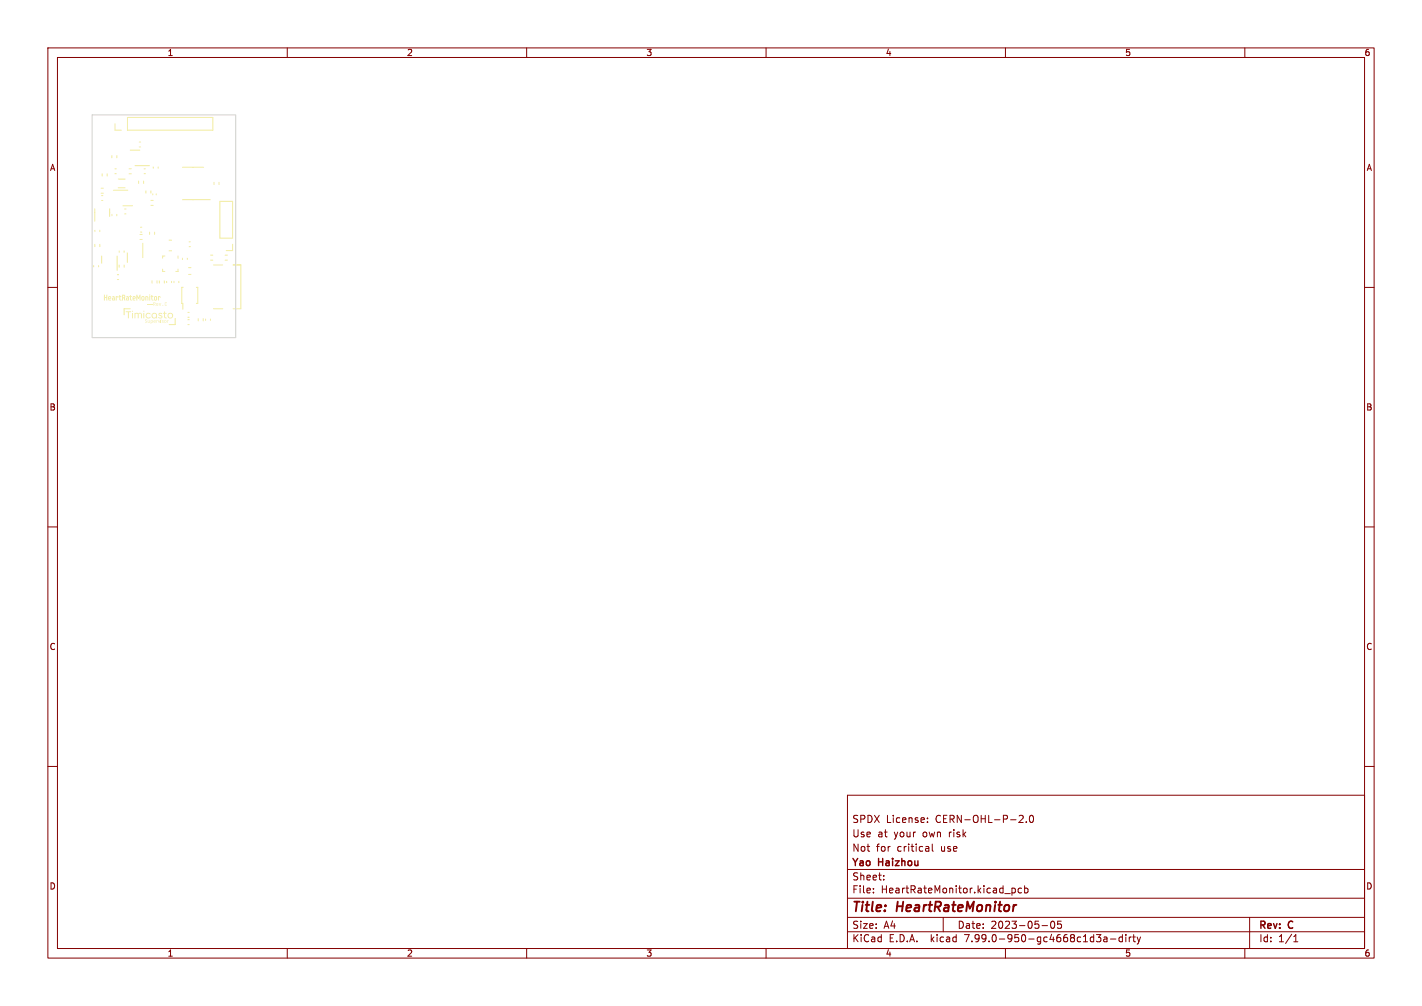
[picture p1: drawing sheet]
<svg xmlns="http://www.w3.org/2000/svg" width="297mm" height="210mm" viewBox="0 0 297 210" stroke-linecap="round" stroke-linejoin="round" font-family="sans-serif">
<defs><g id="words">
<g font-size="2.8" fill="#840000">
<text x="178" y="190.8">Title:</text>
<text x="187.4" y="190.8">HeartRateMonitor</text>
</g>
<text font-size="2.3" fill="#f2eda1" x="26.2" y="66.7">Timicasto</text>
<g font-size="2.1" fill="#840000">
<text x="178" y="171.9">SPDX License:</text>
<text x="195.4" y="171.9">CERN-OHL-P-2.0</text>
<text x="178" y="177.9">Not</text>
<text x="178" y="174.9">Use</text>
<text x="183" y="177.9">for</text>
<text x="183.3" y="174.9">at</text>
<text x="186.7" y="174.9">your</text>
<text x="187.4" y="177.9">critical</text>
<text x="192.7" y="174.9">own</text>
<text x="196.5" y="177.9">use</text>
<text x="198.2" y="174.9">risk</text>
<text x="178" y="183.9">Sheet:</text>
<text x="178" y="181.1">Yao</text>
<text x="183.6" y="181.1">Haizhou</text>
<text x="178" y="186.6">File:</text>
<text x="184" y="186.6">HeartRateMonitor.kicad_pcb</text>
<text x="178" y="196.8">KiCad</text>
<text x="178" y="194">Size:</text>
<text x="184.6" y="194">A4</text>
<text x="185.6" y="196.8">E.D.A.</text>
<text x="194.4" y="196.8">kicad</text>
<text x="200" y="194">Date:</text>
<text x="201.5" y="196.8">7.99.0-950-gc4668c1d3a-dirty</text>
<text x="206.9" y="194">2023-05-05</text>
<text x="263" y="194.2">Rev:</text>
<text x="263" y="196.8">Id:</text>
<text x="267" y="196.8">1/1</text>
<text x="269.2" y="194.2">C</text>
</g>
<g font-size="1.8" fill="#840000">
<text x="35" y="11.8">1</text>
<text x="85" y="11.8">2</text>
<text x="135" y="11.8">3</text>
<text x="185" y="11.8">4</text>
<text x="235" y="11.8">5</text>
<text x="285" y="11.8">6</text>
<text x="10.4" y="35.8">A</text>
<text x="285.4" y="35.8">A</text>
<text x="10.3" y="85.8">B</text>
<text x="285.3" y="85.8">B</text>
<text x="10.3" y="135.8">C</text>
<text x="285.3" y="135.8">C</text>
<text x="10.3" y="185.8">D</text>
<text x="285.3" y="185.8">D</text>
<text x="35" y="199.8">1</text>
<text x="85" y="199.8">2</text>
<text x="135" y="199.8">3</text>
<text x="185" y="199.8">4</text>
<text x="235" y="199.8">5</text>
<text x="285" y="199.8">6</text>
</g>
<text font-size="1.7" fill="#f2eda1" x="21.6" y="62.9">HeartRateMonitor</text>
<text font-size="1" fill="#f2eda1" x="30.2" y="67.5">Supervisor</text>
</g></defs>
<g fill="none" stroke="#840000" stroke-width=".21">
<path d="M10 10h277v190h-277zM12 12h273v186h-273zM60 10v2M110 10v2M160 10v2M210 10v2M260 10v2M10 60h2M285 60h2M10 110h2M285 110h2M10 160h2"/>
<path d="M285 160h2M177 166h108v32h-108zM193.7 171.6v.1M193.7 170.8v.1M193.8 176.7l.2 .2v.8M194 177.6l-.1 .1M194 177.1h-.1M194.7 176.2v1.3l.2 .2M212.9 170.3l.5-.1 .3 .4-.9 1.1h.9M214.4 171.6v.1M215.2 170.3l.2-.1a.8 .8 0 0 1 .5 .8 .8 .8 0 0 1-.5 .7 1 1 0 0 1-.2-1.4zM60 198v2"/>
<path d="M110 198v2M160 198v2M177 194.5h108M177 191.5h108M177 187.5h108M177 181.5h108M182.4 186.3v.1M182.4 185.5v.1M184.6 183.6v.1M184.6 182.8v.1M197 191.5v3M210 198v2"/>
<path d="M211.4 185.4v1.5M211.4 185.5l.4-.1 .3 .3-.2 .6h-.5M213.4 185.5l-.5-.1-.3 .3 .2 .6h.6M214 185.5l.4-.1 .3 .3-.1 .6h-.6M214 184.9v1.5M217.6 193.2h1.2M219.6 192.4l.2-.1a.8 .8 0 0 1 .5 .8 .8 .8 0 0 1-.5 .7 1 1 0 0 1-.2-1.4zM221.6 192.3h-.7v.7l.2-.1h.5l.1 .3-.1 .5-.2 .1-.5-.1M230.6 195.7h.5l.1 .9M231.2 196h-.5l-.2 .2 .2 .4 .5-.1M231.9 196h1.2M234.4 195.7l-.4-.1-.3 .3 .2 .6h.5"/>
<path d="M234.4 195.1v1.5M235.1 195.1v.1M235.1 195.6v1M235.9 195.6v1M236.3 195.6l-.4 .3M236.6 195.6h.5M236.8 195.1v1.3l.3 .2M237.5 195.6l.4 1M237.9 196.6l-.4 .5M238.2 195.6l-.3 1M260 198v2M261 191.5v6.5"/>
<path d="M270.2 196.6h.9M270.2 195.5l.4-.4v1.5"/>
</g>
<path d="M212.3 188.9l-.4 .1" fill="none" stroke="#840000" stroke-width=".4"/>
<g fill="#f2eda1">
<path d="M32 63.1l.4 .1-.1 .3 .2 .3-.3-.3-.2 .3v-.6l.1 .2 .3-.1z"/>
<path d="M32.7 63.3l.3 .1 .1 .2h-.4l.1 .1h.2v.1l-.4-.1v-.2h.4l-.2-.2-.2 .2z"/>
<path d="M33.2 63.3l.2 .5 .3-.5-.2 .5z"/>
<path d="M34.5 63.1l.3 .1-.3 .1v.4l.3-.1-.1 .2-.3-.1z"/>
<circle cx="34" cy="63.8" r=".08"/>
</g>
<g fill="none" stroke="#f2eda1" stroke-width=".21">
<path d="M21.1 39.3h.5M21.3 36.3v.5M22.4 36.3v.5M23.4 32.5v.4M23.7 39.7h3M24 35.2h.3M24 36.3h.3M24 25.8v1.4h1.3M24.4 32.5v.4M24.7 37.4h1.4M24.7 39.2h1.4M26.6 24.5h17.9v2.7h-17.9z"/>
<path d="M27 35.2h.4M27 36.3h.4M27.2 31.3h2M28.2 34.6h3M29 37.8v.5M29.1 29.7h.3M29.1 30.7h.3M30 37.8v.5M30.1 35.2h.3M30.1 36.3h.3M30.5 39.8v.5M31.5 39.8v.5"/>
<path d="M32 34.8v.3M33 34.8v.3M38.1 34.9h4.4M44.7 38.1v.4M45.7 38.1v.4M19.6 55.4v.3M19.8 43.6v2.6M19.8 51v.5M19.8 48.1v.3M20.6 55.4v.3M20.8 48.1v.3M20.9 51v.5"/>
<path d="M21.1 40.3h.5M21.2 41.9h.3M21.2 40.8h.3M21.2 53.5v1.5M22.9 43.6v1.6M23.4 44.8v.2M24.4 44.8v.2M24.5 53.5v3M24.5 57.3h.3M24.5 58.4h.3M24.9 55.3v.5M24.9 52.4v.3"/>
<path d="M25.7 43h2M25.9 52.4v.3M25.9 55.3v.5M26 43.6h.3M26 44.6h.3M26.6 52.8v2M29.2 48.9h.5M29.2 50h.5M29.3 47.4h.3M29.3 48.5h.3M29.8 50.8v3M31.2 48.5v.4"/>
<path d="M31.5 41.8h.5M31.5 42.9h.5M31.7 58.6v.5M31.9 40.5v.2M32.3 48.5v.4M32.6 40.5v.2M32.8 58.6v.5M33.3 58.6v.5M34 56.2v.5h.4M34.3 58.6v.5M34.4 53.4h-.4v.5M34.8 58.7v.3"/>
<path d="M35.3 50.1h.5M35.3 52.4h.5M35.8 58.7v.3M36.3 58.7v.3M37.2 56.2v.5h-.5M37.2 53.4v.5M37.4 58.7v.3M38.1 53.9v.3M38.1 41.7h5.8M38.3 60h-.3v3.3h.2v1.3M39.1 53.9v.3M39.4 55.9h.5"/>
<path d="M39.4 57.3h.5M39.5 50.5h.3M39.5 51.5h.3M41 60h.3v3.3h-.3M44 53.3h.4M44 54.3h.4M44.6 55.3h1.9M45.9 42h2.7v7.7h-2.7zM47 53.3h.5M47 54.3h.5M48.6 51v1.3h-1.3M48.7 55.3h1.6v9.2h-1.6"/>
<path d="M36.6 66.5v1.3h-1.3M39.2 67.8h.3M39.2 66.7h.3M39.2 65.2h.3M39.2 66.2h.3M41.4 66.5v.5M42.4 66.5v.5M42.9 66.6v.3M44 66.6v.3M44.6 64.5h1.9"/>
</g>
<path d="M19.2 24h30v46.5h-30z" fill="none" stroke="#d0d2cd" stroke-width=".21"/>
<use href="#words"/>
</svg>
